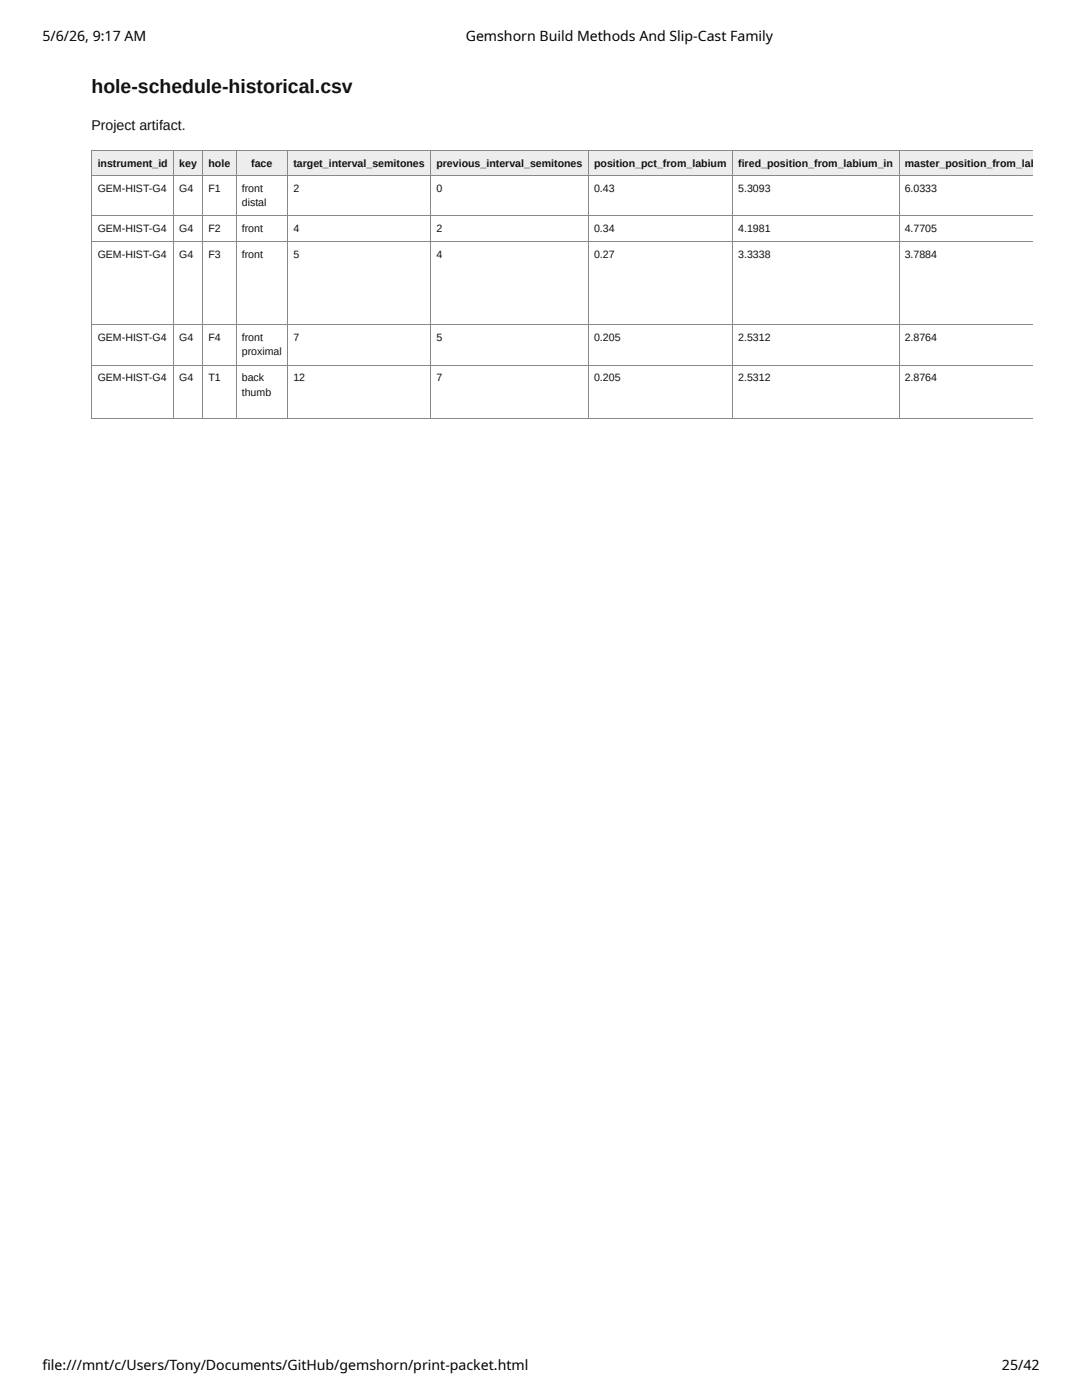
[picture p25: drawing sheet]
<svg xmlns="http://www.w3.org/2000/svg" width="216mm" height="279mm" viewBox="0 0 216 279" stroke-linecap="round" stroke-linejoin="round" font-family="sans-serif">
<defs><g id="words">
<text font-size="3.9" fill="#111" x="18.3" y="18.6">hole-schedule-historical.csv</text>
<g font-size="2.8">
<text x="8.5" y="8.2">5/6/26, 9:17 AM</text>
<text x="92.9" y="8.2">Gemshorn Build Methods And Slip-Cast Family</text>
<text x="8.5" y="273.3">fi le:///mnt/c/Users/Tony/Documents/GitHub/gemshorn/print-packet.html</text>
<text x="199.9" y="273.3">25/42</text>
</g>
<text font-size="2.8" fill="#111" x="18.3" y="26">Project artifact.</text>
<g font-size="2.1" fill="#111">
<text x="19.5" y="33.2">instrument_id</text>
<text x="35.8" y="33.2">key</text>
<text x="41.6" y="33.2">hole</text>
<text x="50.1" y="33.2">face</text>
<text x="58.5" y="33.2">target_interval_semitones</text>
<text x="87.1" y="33.2">previous_interval_semitones</text>
<text x="118.5" y="33.2">position_pct_from_labium</text>
<text x="147.3" y="33.2">fired_position_from_labium_in</text>
<text x="180.5" y="33.2">master_position_from_lab</text>
<text x="19.5" y="38.4">GEM-HIST-G4</text>
<text x="35.8" y="38.4">G4</text>
<text x="41.6" y="38.4">F1</text>
<text x="48.3" y="38.4">front</text>
<text x="48.3" y="41.2">distal</text>
<text x="58.5" y="38.4">2</text>
<text x="87.1" y="38.4">0</text>
<text x="118.5" y="38.4">0.43</text>
<text x="147.3" y="38.4">5.3093</text>
<text x="180.5" y="38.4">6.0333</text>
<text x="19.5" y="46.3">GEM-HIST-G4</text>
<text x="35.8" y="46.3">G4</text>
<text x="41.6" y="46.3">F2</text>
<text x="48.3" y="46.3">front</text>
<text x="58.5" y="46.3">4</text>
<text x="87.1" y="46.3">2</text>
<text x="118.5" y="46.3">0.34</text>
<text x="147.3" y="46.3">4.1981</text>
<text x="180.5" y="46.3">4.7705</text>
<text x="19.5" y="51.4">GEM-HIST-G4</text>
<text x="35.8" y="51.4">G4</text>
<text x="41.6" y="51.4">F3</text>
<text x="48.3" y="51.4">front</text>
<text x="58.5" y="51.4">5</text>
<text x="87.1" y="51.4">4</text>
<text x="118.5" y="51.4">0.27</text>
<text x="147.3" y="51.4">3.3338</text>
<text x="180.5" y="51.4">3.7884</text>
<text x="19.5" y="68">GEM-HIST-G4</text>
<text x="35.8" y="68">G4</text>
<text x="41.6" y="68">F4</text>
<text x="48.3" y="68">front</text>
<text x="48.3" y="70.8">proximal</text>
<text x="58.5" y="68">7</text>
<text x="87.1" y="68">5</text>
<text x="118.5" y="68">0.205</text>
<text x="147.3" y="68">2.5312</text>
<text x="180.5" y="68">2.8764</text>
<text x="19.5" y="76.1">GEM-HIST-G4</text>
<text x="35.8" y="76.1">G4</text>
<text x="41.6" y="76.1">T1</text>
<text x="48.3" y="76.1">back</text>
<text x="58.5" y="76.1">12</text>
<text x="87.1" y="76.1">7</text>
<text x="118.5" y="76.1">0.205</text>
<text x="147.3" y="76.1">2.5312</text>
<text x="180.5" y="76.1">2.8764</text>
<text x="48.3" y="78.9">thumb</text>
</g>
</g></defs>
<g fill="#e8eef8">
<path d="M18.4 29.9h16.3v5.1h-16.3z"/>
<path d="M34.7 29.9h5.8v5.1h-5.8z"/>
<path d="M40.5 29.9h6.7v5.1h-6.7z"/>
<path d="M47.2 29.9h10.2v5.1h-10.2z"/>
<path d="M57.4 29.9h28.6v5.1h-28.6z"/>
<path d="M86 29.9h31.4v5.1h-31.4z"/>
<path d="M117.4 29.9h28.7v5.1h-28.7z"/>
<path d="M146.1 29.9h33.2v5.1h-33.2z"/>
<path d="M179.3 29.9h26.7v5.1h-26.7z"/>
</g>
<g fill="none" stroke="#888" stroke-width=".2">
<path d="M18.3 30h187.7M18.3 35.1h187.7M18.3 29.9v53.8M34.6 29.9v53.8M40.4 29.9v53.8M47.1 29.9v53.8M57.3 29.9v53.8M85.9 29.9v53.8M117.5 29.9v53.8M146.2 29.9v53.8M179.4 29.9v53.8M18.3 43h187.7"/>
<path d="M18.3 48.2h187.7M18.3 64.7h187.7M18.3 72.8h187.7M18.3 83.6h187.7"/>
</g>
<use href="#words"/>
</svg>
